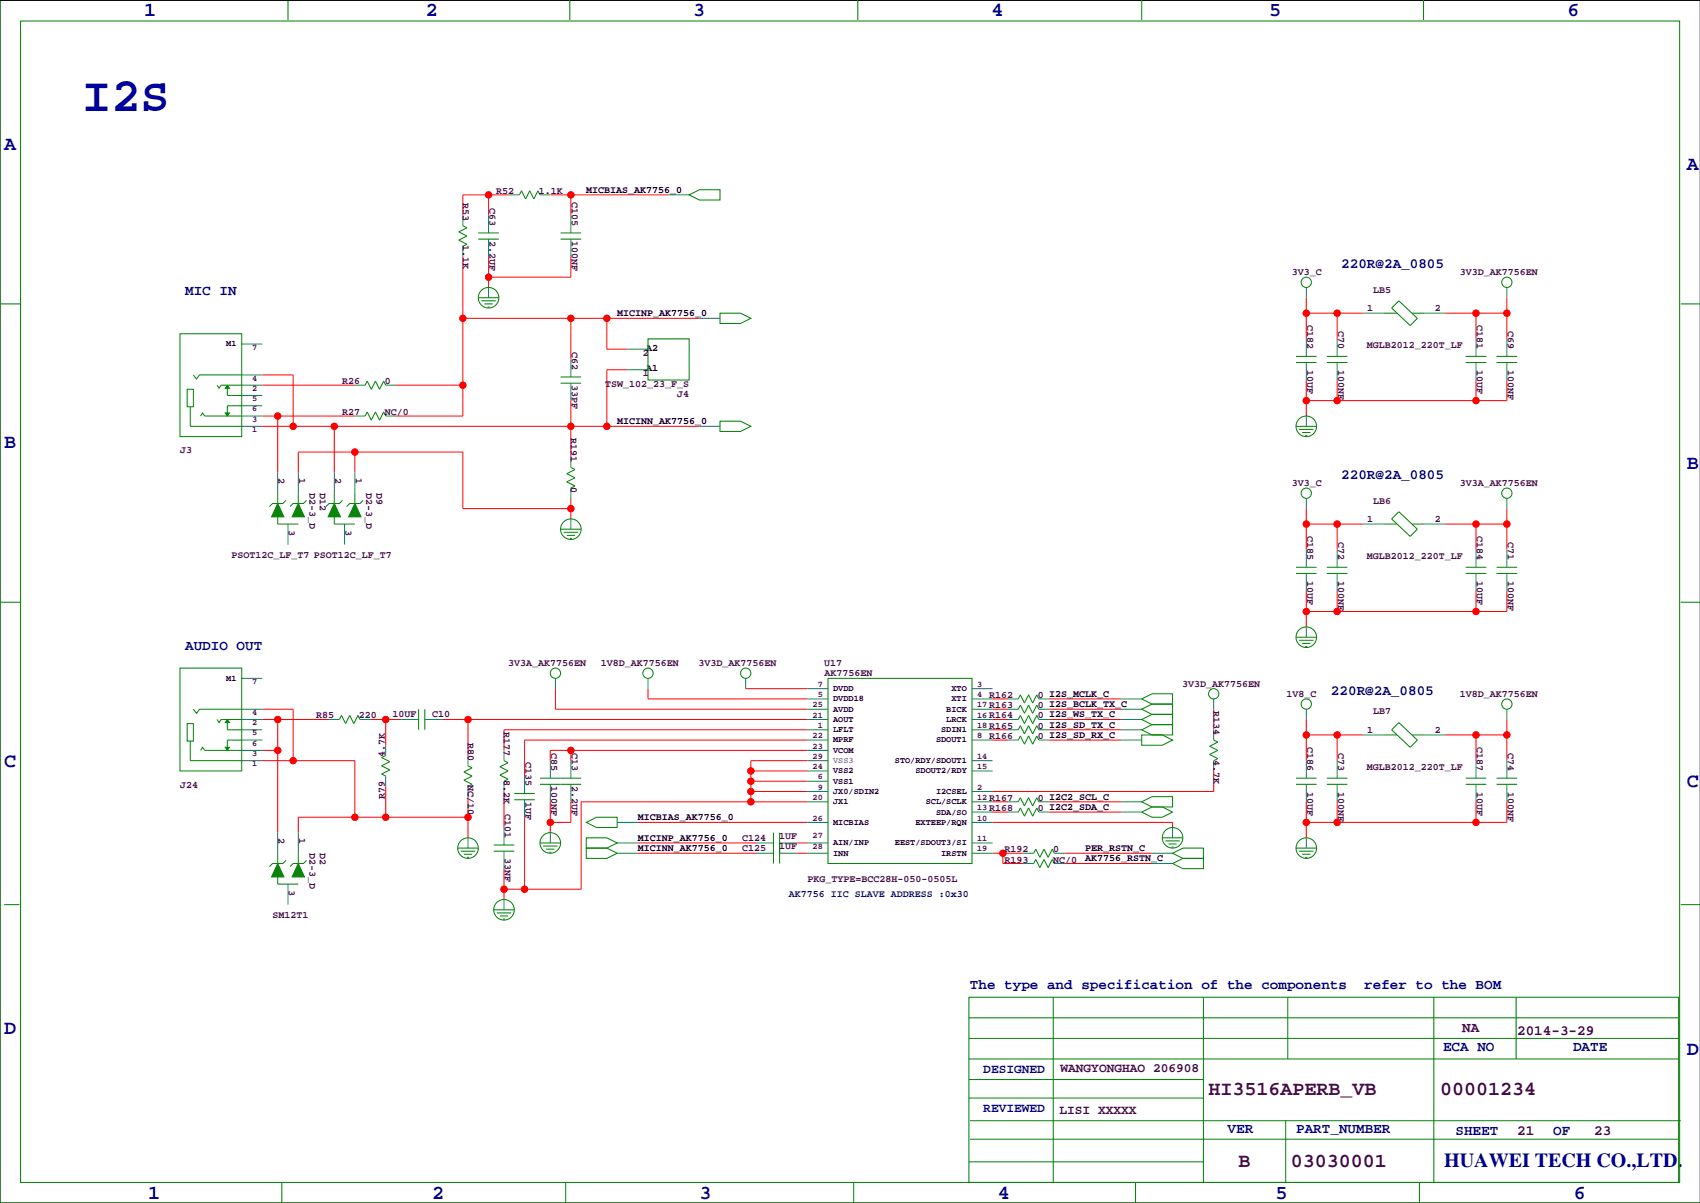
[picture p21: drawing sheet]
<svg xmlns="http://www.w3.org/2000/svg" width="420mm" height="297mm" viewBox="0 0 420 297" stroke-linecap="round" stroke-linejoin="round" font-family="sans-serif">
<defs><g id="words">
<text font-size="12" fill="#0000a0" x="20.3" y="27.4">I2S</text>
<g font-size="4.9" fill="#0000a0">
<text x="35.6" y="3.9">1</text>
<text x="105.2" y="3.9">2</text>
<text x="171.2" y="3.9">3</text>
<text x="244.9" y="3.9">4</text>
<text x="313.4" y="3.9">5</text>
<text x="387.1" y="3.9">6</text>
<text x="1" y="36.9">A</text>
<text x="416.6" y="42">A</text>
<text x="1" y="110.6">B</text>
<text x="416.6" y="115.7">B</text>
<text x="1" y="189.3">C</text>
<text x="416.6" y="194.4">C</text>
<text x="1" y="255.4">D</text>
<text x="416.6" y="260.5">D</text>
<text x="356.6" y="288">HUAWEI TECH CO.,LTD.</text>
<text x="36.6" y="296">1</text>
<text x="106.7" y="296">2</text>
<text x="172.7" y="296">3</text>
<text x="246.4" y="296">4</text>
<text x="315" y="296">5</text>
<text x="388.6" y="296">6</text>
</g>
<g font-size="4.9" fill="#400040">
<text x="298.5" y="270.5">HI3516APERB_VB</text>
<text x="355.6" y="270.5">00001234</text>
<text x="305.9" y="288.3">B</text>
<text x="318.8" y="288.3">03030001</text>
</g>
<g font-size="3.5" fill="#0000a0">
<text x="331.2" y="66.2">220R@2A_0805</text>
<text x="45.7" y="72.8">MIC IN</text>
<text x="331.2" y="118.3">220R@2A_0805</text>
<text x="45.7" y="160.4">AUDIO OUT</text>
<text x="328.7" y="171.6">220R@2A_0805</text>
<text x="239.5" y="244.2">The type and specification of the components</text>
<text x="336.9" y="244.2">refer to the BOM</text>
<text x="356.4" y="259.4">ECA NO</text>
<text x="388.5" y="259.4">DATE</text>
<text x="303.1" y="279.7">VER</text>
<text x="320.1" y="279.7">PART_NUMBER</text>
<text x="359.4" y="280.3">SHEET</text>
<text x="383.5" y="280.3">OF</text>
</g>
<g font-size="3.5" fill="#400040">
<text x="361.1" y="254.9">NA</text>
<text x="374.6" y="255.7">2014-3-29</text>
<text x="374.6" y="280.3">21</text>
<text x="393.7" y="280.3">23</text>
</g>
<g font-size="3.2" fill="#0000a0">
<text x="242.8" y="264.9">DESIGNED</text>
<text x="242.8" y="274.5">REVIEWED</text>
</g>
<g font-size="3.2" fill="#400040">
<text x="261.9" y="264.7">WANGYONGHAO 206908</text>
<text x="261.6" y="275.1">LISI XXXXX</text>
</g>
<g font-size="2.5" fill="#400040">
<text x="122.6" y="47.9">R52</text>
<text x="133.1" y="47.9">1.1K</text>
<text x="114.3" y="50" transform="rotate(90 114.3 50)">R53</text>
<text x="120.9" y="51.3" transform="rotate(90 120.9 51.3)">C63</text>
<text x="141.2" y="49.8" transform="rotate(90 141.2 49.8)">C105</text>
<text x="120.9" y="59.5" transform="rotate(90 120.9 59.5)">2.2UF</text>
<text x="141.2" y="59.5" transform="rotate(90 141.2 59.5)">100NF</text>
<text x="114.3" y="60.6" transform="rotate(90 114.3 60.6)">1.1K</text>
<text x="319" y="67.9">3V3_C</text>
<text x="360.5" y="67.9">3V3D_AK7756EN</text>
<text x="337.6" y="76.8">1</text>
<text x="339.1" y="72.3">LB5</text>
<text x="354.3" y="76.8">2</text>
<text x="322.8" y="80.3" transform="rotate(90 322.8 80.3)">C182</text>
<text x="330.4" y="81.8" transform="rotate(90 330.4 81.8)">C70</text>
<text x="364.7" y="80.3" transform="rotate(90 364.7 80.3)">C181</text>
<text x="372.3" y="81.8" transform="rotate(90 372.3 81.8)">C69</text>
<text x="141.2" y="86.9" transform="rotate(90 141.2 86.9)">C62</text>
<text x="158.7" y="87.8">2</text>
<text x="337.6" y="86">MGLB2012_220T_LF</text>
<text x="84.5" y="94.9">R26</text>
<text x="95" y="94.9">0</text>
<text x="141.2" y="95.1" transform="rotate(90 141.2 95.1)">33PF</text>
<text x="149.4" y="95.5">TSW_102_23_F_S</text>
<text x="158.7" y="92.9">1</text>
<text x="322.8" y="91.3" transform="rotate(90 322.8 91.3)">10UF</text>
<text x="330.4" y="91.3" transform="rotate(90 330.4 91.3)">100NF</text>
<text x="364.7" y="91.3" transform="rotate(90 364.7 91.3)">10UF</text>
<text x="372.3" y="91.3" transform="rotate(90 372.3 91.3)">100NF</text>
<text x="167.2" y="98">J4</text>
<text x="84.5" y="102.5">R27</text>
<text x="95" y="102.5">NC/0</text>
<text x="44.4" y="112">J3</text>
<text x="140.9" y="108.2" transform="rotate(90 140.9 108.2)">R191</text>
<text x="68.8" y="118" transform="rotate(90 68.8 118)">2</text>
<text x="73.9" y="118" transform="rotate(90 73.9 118)">1</text>
<text x="82.8" y="118" transform="rotate(90 82.8 118)">2</text>
<text x="87.9" y="118" transform="rotate(90 87.9 118)">1</text>
<text x="76.4" y="121.8" transform="rotate(90 76.4 121.8)">D2-3_D</text>
<text x="79" y="121.8" transform="rotate(90 79 121.8)">D12</text>
<text x="90.4" y="121.8" transform="rotate(90 90.4 121.8)">D2-3_D</text>
<text x="92.9" y="121.8" transform="rotate(90 92.9 121.8)">D9</text>
<text x="140.9" y="120.3" transform="rotate(90 140.9 120.3)">0</text>
<text x="319" y="120">3V3_C</text>
<text x="339.1" y="124.3">LB6</text>
<text x="360.5" y="120">3V3A_AK7756EN</text>
<text x="71.3" y="130.9" transform="rotate(90 71.3 130.9)">3</text>
<text x="85.3" y="130.9" transform="rotate(90 85.3 130.9)">3</text>
<text x="337.6" y="128.9">1</text>
<text x="354.3" y="128.9">2</text>
<text x="57.1" y="137.8">PSOT12C_LF_T7 PSOT12C_LF_T7</text>
<text x="322.8" y="132.4" transform="rotate(90 322.8 132.4)">C185</text>
<text x="330.4" y="133.8" transform="rotate(90 330.4 133.8)">C72</text>
<text x="364.7" y="132.4" transform="rotate(90 364.7 132.4)">C184</text>
<text x="372.3" y="133.8" transform="rotate(90 372.3 133.8)">C71</text>
<text x="322.8" y="143.4" transform="rotate(90 322.8 143.4)">10UF</text>
<text x="330.4" y="143.4" transform="rotate(90 330.4 143.4)">100NF</text>
<text x="337.6" y="138">MGLB2012_220T_LF</text>
<text x="364.7" y="143.4" transform="rotate(90 364.7 143.4)">10UF</text>
<text x="372.3" y="143.4" transform="rotate(90 372.3 143.4)">100NF</text>
<text x="125.5" y="164.5">3V3A_AK7756EN</text>
<text x="148.4" y="164.5">1V8D_AK7756EN</text>
<text x="172.5" y="164.5">3V3D_AK7756EN</text>
<text x="203.5" y="164.4">U17</text>
<text x="203.6" y="166.9">AK7756EN</text>
<text x="244.3" y="172.3">R162</text>
<text x="256.3" y="172.3">0 I2S_MCLK_C</text>
<text x="291.9" y="169.5">3V3D_AK7756EN</text>
<text x="317.7" y="172.1">1V8_C</text>
<text x="360.5" y="172.1">1V8D_AK7756EN</text>
<text x="78.1" y="177.4">R85</text>
<text x="88.6" y="177.4">220</text>
<text x="96.9" y="177.2">10UF</text>
<text x="106.7" y="177.2">C10</text>
<text x="244.3" y="179.9">R165</text>
<text x="244.3" y="177.4">R164</text>
<text x="244.3" y="174.9">R163</text>
<text x="256.3" y="179.9">0 I2S_SD_TX_C</text>
<text x="256.3" y="177.4">0 I2S_WS_TX_C</text>
<text x="256.3" y="174.9">0 I2S_BCLK_TX_C</text>
<text x="299.7" y="175.5" transform="rotate(90 299.7 175.5)">R134</text>
<text x="339.1" y="176.4">LB7</text>
<text x="115.5" y="183.4" transform="rotate(90 115.5 183.4)">R80</text>
<text x="124.4" y="180.6" transform="rotate(90 124.4 180.6)">R177</text>
<text x="136.1" y="185.9" transform="rotate(90 136.1 185.9)">C85</text>
<text x="141.2" y="185.9" transform="rotate(90 141.2 185.9)">C13</text>
<text x="244.3" y="182.5">R166</text>
<text x="256.3" y="182.5">0 I2S_SD_RX_C</text>
<text x="322.8" y="184.4" transform="rotate(90 322.8 184.4)">C186</text>
<text x="330.4" y="185.9" transform="rotate(90 330.4 185.9)">C73</text>
<text x="337.6" y="181">1</text>
<text x="354.3" y="181">2</text>
<text x="364.7" y="184.4" transform="rotate(90 364.7 184.4)">C187</text>
<text x="372.3" y="185.9" transform="rotate(90 372.3 185.9)">C74</text>
<text x="95" y="186.8" transform="rotate(-90 95 186.8)">4.7K</text>
<text x="129.8" y="188.2" transform="rotate(90 129.8 188.2)">C135</text>
<text x="299.7" y="187.6" transform="rotate(90 299.7 187.6)">4.7K</text>
<text x="337.6" y="190.1">MGLB2012_220T_LF</text>
<text x="44.4" y="194.5">J24</text>
<text x="95" y="197.3" transform="rotate(-90 95 197.3)">R79</text>
<text x="115.5" y="193.9" transform="rotate(90 115.5 193.9)">NC/10</text>
<text x="124.4" y="192.6" transform="rotate(90 124.4 192.6)">8.2K</text>
<text x="129.8" y="198" transform="rotate(90 129.8 198)">1UF</text>
<text x="136.1" y="194.2" transform="rotate(90 136.1 194.2)">100NF</text>
<text x="141.2" y="194.2" transform="rotate(90 141.2 194.2)">2.2UF</text>
<text x="244.3" y="197.7">R167</text>
<text x="256.3" y="197.7">0 I2C2_SCL_C</text>
<text x="322.8" y="195.4" transform="rotate(90 322.8 195.4)">10UF</text>
<text x="330.4" y="195.4" transform="rotate(90 330.4 195.4)">100NF</text>
<text x="364.7" y="195.4" transform="rotate(90 364.7 195.4)">10UF</text>
<text x="372.3" y="195.4" transform="rotate(90 372.3 195.4)">100NF</text>
<text x="124.7" y="200.9" transform="rotate(90 124.7 200.9)">C101</text>
<text x="244.3" y="200.3">R168</text>
<text x="256.3" y="200.3">0 I2C2_SDA_C</text>
<text x="68.8" y="206.9" transform="rotate(90 68.8 206.9)">2</text>
<text x="73.9" y="206.9" transform="rotate(90 73.9 206.9)">1</text>
<text x="183.3" y="207.6">C124</text>
<text x="192.4" y="209.8">1UF</text>
<text x="192.4" y="207.2">1UF</text>
<text x="76.4" y="210.7" transform="rotate(90 76.4 210.7)">D2-3_D</text>
<text x="79" y="210.7" transform="rotate(90 79 210.7)">D2</text>
<text x="124.7" y="211.9" transform="rotate(90 124.7 211.9)">33NF</text>
<text x="183.3" y="210.2">C125</text>
<text x="248.1" y="210.4">R192</text>
<text x="248.1" y="213">R193</text>
<text x="260.1" y="210.4">0</text>
<text x="260.1" y="213">NC/0</text>
<text x="71.3" y="219.8" transform="rotate(90 71.3 219.8)">3</text>
<text x="199.4" y="217.8">PKG_TYPE=BCC28H-050-0505L</text>
<text x="67.3" y="226.7">SM12T1</text>
</g>
<g font-size="2.5">
<text x="144.8" y="47.6">MICBIAS_AK7756_0</text>
<text x="152.4" y="78.1">MICINP_AK7756_0</text>
<text x="159.6" y="86.6">A2</text>
<text x="159.6" y="91.6">A1</text>
<text x="152.4" y="104.8">MICINN_AK7756_0</text>
<text x="157.5" y="202.6">MICBIAS_AK7756_0</text>
<text x="157.5" y="207.6">MICINP_AK7756_0</text>
<text x="157.5" y="210.2">MICINN_AK7756_0</text>
<text x="268" y="210.2">PER_RSTN_C</text>
<text x="268" y="212.7">AK7756_RSTN_C</text>
</g>
<text font-size="2.5" fill="#0000a0" x="194.8" y="221.6">AK7756 IIC SLAVE ADDRESS :0x30</text>
<g font-size="2.1">
<text x="55.9" y="85.5">M1</text>
<text x="55.9" y="168.1">M1</text>
<text x="205.7" y="170.6">DVDD</text>
<text x="205.7" y="173.2">DVDD18</text>
<text x="235" y="173.2">XTI</text>
<text x="235" y="170.6">XTO</text>
<text x="205.7" y="175.7">AVDD</text>
<text x="205.7" y="178.3">AOUT</text>
<text x="233.7" y="178.3">LRCK</text>
<text x="233.7" y="175.7">BICK</text>
<text x="205.7" y="180.8">LFLT</text>
<text x="205.7" y="183.3">MPRF</text>
<text x="205.7" y="185.9">VCOM</text>
<text x="231.1" y="183.3">SDOUT1</text>
<text x="232.4" y="180.8">SDIN1</text>
<text x="205.7" y="191">VSS2</text>
<text x="221" y="188.4">STO/RDY/SDOUT1</text>
<text x="226.1" y="191">SDOUT2/RDY</text>
<text x="205.7" y="193.5">VSS1</text>
<text x="205.7" y="196">JX0/SDIN2</text>
<text x="231.1" y="196">I2CSEL</text>
<text x="205.7" y="198.6">JX1</text>
<text x="205.7" y="203.7">MICBIAS</text>
<text x="226.1" y="203.7">EXTEEP/RQN</text>
<text x="228.6" y="198.6">SCL/SCLK</text>
<text x="231.1" y="201.1">SDA/SO</text>
<text x="205.7" y="208.7">AIN/INP</text>
<text x="221" y="208.7">EEST/SDOUT3/SI</text>
<text x="205.7" y="211.3">INN</text>
<text x="232.4" y="211.3">IRSTN</text>
</g>
<g font-size="2.1" fill="#400040">
<text x="62.2" y="86.3">7</text>
<text x="62.2" y="94">4</text>
<text x="62.2" y="101.6">6</text>
<text x="62.2" y="99">5</text>
<text x="62.2" y="96.5">2</text>
<text x="62.2" y="106.7">1</text>
<text x="62.2" y="104.1">3</text>
<text x="62.2" y="168.9">7</text>
<text x="201.9" y="172.1">5</text>
<text x="201.9" y="169.6">7</text>
<text x="241.3" y="169.6">3</text>
<text x="241.3" y="172.1">4</text>
<text x="62.2" y="176.5">4</text>
<text x="62.2" y="179">2</text>
<text x="200.7" y="177.2">21</text>
<text x="200.7" y="174.7">25</text>
<text x="201.9" y="179.8">1</text>
<text x="241.3" y="177.2">16</text>
<text x="241.3" y="174.7">17</text>
<text x="241.3" y="179.8">18</text>
<text x="62.2" y="181.6">5</text>
<text x="62.2" y="184.1">6</text>
<text x="200.7" y="184.8">23</text>
<text x="200.7" y="182.3">22</text>
<text x="241.3" y="182.3">8</text>
<text x="62.2" y="186.7">3</text>
<text x="62.2" y="189.2">1</text>
<text x="200.7" y="187.4">29</text>
<text x="200.7" y="189.9">24</text>
<text x="241.3" y="189.9">15</text>
<text x="241.3" y="187.4">14</text>
<text x="200.7" y="197.5">20</text>
<text x="201.9" y="192.5">6</text>
<text x="201.9" y="195">9</text>
<text x="241.3" y="197.5">12</text>
<text x="241.3" y="195">2</text>
<text x="200.7" y="202.6">26</text>
<text x="241.3" y="200.1">13</text>
<text x="241.3" y="202.6">10</text>
<text x="200.7" y="207">27</text>
<text x="200.7" y="209.5">28</text>
<text x="241.3" y="207.7">11</text>
<text x="241.3" y="210.2">19</text>
</g>
<text font-size="2.1" fill="#808080" x="205.7" y="188.4">VSS3</text>
</g></defs>
<path d="M419.9 .1h-419.9v296.9h419.9" fill="none" stroke="#000" stroke-width=".25"/>
<g fill="none" stroke="#f00" stroke-width=".25">
<path d="M120.6 48.1v5.1M125.7 48.1h-11.4v5.1M135.9 48.1h29.2M141 48.1v5.1M114.3 63.4v39.3h-16.5M114.3 78.6h58.4M120.6 63.4v7.6M141 63.4v5h-20.4M141 78.6v10.2M149.9 78.6v7.6h5M322.6 73.5v10.2M322.6 77.3h13.9"/>
<path d="M330.2 77.3v6.4M356.9 77.3h15.2M364.5 77.3v6.4M372.1 73.5v10.2M64.8 95.1h22.8M64.8 92.6h7.6v12.7M97.8 95.1h16.5M141 98.9v14M154.9 91.3h-5v14M322.6 93.8v8.9M330.2 93.8v5.1M364.5 93.8v5.1"/>
<path d="M372.1 93.8v5.1h-49.5M64.8 102.7h22.8M64.8 105.3h107.9M68.6 102.7v14M73.7 116.7v-5.1h40.6v14h26.7M82.5 105.3v11.4M87.6 111.6v5.1M141 123v5.1M322.6 125.6v10.1M322.6 129.4h13.9M330.2 129.4v6.3M356.9 129.4h15.2"/>
<path d="M364.5 129.4v6.3M372.1 125.6v10.1M322.6 145.9v8.9M330.2 145.9v5.1M364.5 145.9v5.1M372.1 145.9v5.1h-49.5M64.8 175.1h7.6v12.7M64.8 177.7h16.5M68.6 177.7v27.9M91.4 177.7h7.7M95.2 177.7v6.3M109.2 177.7h90.2"/>
<path d="M115.6 177.7v8.8M137.2 170v5.1h62.2M160 170v2.6h39.4M184.1 170h15.3M245.1 175.1h3.8M245.1 177.7h3.8M245.1 172.6h3.8M259.1 175.1h17.8M259.1 177.7h17.8M259.1 172.6h17.8M299.7 175.1v5.1M322.6 177.7v10.1"/>
<path d="M372.1 177.7v10.1M64.8 187.8h22.8v14M64.8 185.3h3.8M95.2 194.2v7.6M115.6 196.7v10.2M124.5 195.4v8.9M135.9 198v7.6M141 185.3v2.5M141 198v5.1h-5.1M185.4 195.4h14M185.4 192.9h14M185.4 190.4h14"/>
<path d="M199.4 180.2h-74.9v5.1M199.4 187.8h-14v10.2M199.4 198h-55.9v21.6h-19M199.4 182.7h-69.9v8.9M199.4 185.3h-63.5v2.5M245.1 198h3.8M245.1 182.7h3.8M245.1 180.2h3.8M259.1 198h17.8M259.1 182.7h17.8M259.1 180.2h17.8M299.7 190.4v5h-54.6"/>
<path d="M322.6 198v8.9M322.6 181.5h13.9M330.2 181.5v6.3M330.2 198v5.1M356.9 181.5h15.2M364.5 181.5v6.3M364.5 198v5.1M372.1 198v5.1h-49.5M115.6 201.8h-41.9v3.8M124.5 214.5v7.6M129.5 201.8v17.8M157.5 203.1h41.9"/>
<path d="M157.5 210.7h29.2M157.5 208.1h29.2M196.8 210.7h2.6M196.8 208.1h2.6M245.1 203.1h44.5v1.2M245.1 200.5h3.8M245.1 210.7h7.6M247.6 210.7v2.5h5.1M259.1 200.5h17.8M262.9 210.7h21.6M262.9 213.2h21.6"/>
<circle cx="120.7" cy="48.1" r=".76"/>
<circle cx="141" cy="48.1" r=".76"/>
<circle cx="114.3" cy="78.6" r=".76"/>
<circle cx="120.7" cy="68.4" r=".76"/>
<circle cx="141" cy="78.6" r=".76"/>
<circle cx="149.9" cy="78.6" r=".76"/>
<circle cx="322.6" cy="77.3" r=".76"/>
<circle cx="330.2" cy="77.3" r=".76"/>
<circle cx="364.5" cy="77.3" r=".76"/>
<circle cx="372.1" cy="77.3" r=".76"/>
<circle cx="114.3" cy="95.1" r=".76"/>
<circle cx="322.6" cy="98.9" r=".76"/>
<circle cx="330.2" cy="98.9" r=".76"/>
<circle cx="364.5" cy="98.9" r=".76"/>
<circle cx="68.6" cy="102.7" r=".76"/>
<circle cx="72.4" cy="105.3" r=".76"/>
<circle cx="82.6" cy="105.3" r=".76"/>
<circle cx="87.6" cy="111.6" r=".76"/>
<circle cx="141" cy="105.3" r=".76"/>
<circle cx="149.9" cy="105.3" r=".76"/>
<circle cx="141" cy="125.6" r=".76"/>
<circle cx="322.6" cy="129.4" r=".76"/>
<circle cx="330.2" cy="129.4" r=".76"/>
<circle cx="364.5" cy="129.4" r=".76"/>
<circle cx="372.1" cy="129.4" r=".76"/>
<circle cx="322.6" cy="151" r=".76"/>
<circle cx="330.2" cy="151" r=".76"/>
<circle cx="364.5" cy="151" r=".76"/>
<circle cx="68.6" cy="177.7" r=".76"/>
<circle cx="95.3" cy="177.7" r=".76"/>
<circle cx="115.6" cy="177.7" r=".76"/>
<circle cx="68.6" cy="185.3" r=".76"/>
<circle cx="72.4" cy="187.8" r=".76"/>
<circle cx="141" cy="185.3" r=".76"/>
<circle cx="185.4" cy="190.4" r=".76"/>
<circle cx="185.4" cy="195.4" r=".76"/>
<circle cx="185.4" cy="198" r=".76"/>
<circle cx="185.4" cy="192.9" r=".76"/>
<circle cx="322.6" cy="181.5" r=".76"/>
<circle cx="330.2" cy="181.5" r=".76"/>
<circle cx="364.5" cy="181.5" r=".76"/>
<circle cx="372.1" cy="181.5" r=".76"/>
<circle cx="87.6" cy="201.8" r=".76"/>
<circle cx="95.3" cy="201.8" r=".76"/>
<circle cx="115.6" cy="201.8" r=".76"/>
<circle cx="124.5" cy="219.6" r=".76"/>
<circle cx="129.5" cy="219.6" r=".76"/>
<circle cx="135.9" cy="203.1" r=".76"/>
<circle cx="247.7" cy="210.7" r=".76"/>
<circle cx="322.6" cy="203.1" r=".76"/>
<circle cx="330.2" cy="203.1" r=".76"/>
<circle cx="364.5" cy="203.1" r=".76"/>
</g>
<g fill="#f00" stroke="#f00" stroke-width=".25">
<circle cx="124.5" cy="219.6" r=".76"/>
<circle cx="185.4" cy="198" r=".76"/>
<circle cx="185.4" cy="195.4" r=".76"/>
<circle cx="185.4" cy="192.9" r=".76"/>
<circle cx="129.5" cy="219.6" r=".76"/>
<circle cx="185.4" cy="190.4" r=".76"/>
<circle cx="68.6" cy="102.7" r=".76"/>
<circle cx="87.6" cy="201.8" r=".76"/>
<circle cx="95.3" cy="201.8" r=".76"/>
<circle cx="72.4" cy="187.8" r=".76"/>
<circle cx="115.6" cy="201.8" r=".76"/>
<circle cx="95.3" cy="177.7" r=".76"/>
<circle cx="115.6" cy="177.7" r=".76"/>
<circle cx="149.9" cy="105.3" r=".76"/>
<circle cx="72.4" cy="105.3" r=".76"/>
<circle cx="82.6" cy="105.3" r=".76"/>
<circle cx="141" cy="105.3" r=".76"/>
<circle cx="322.6" cy="98.9" r=".76"/>
<circle cx="330.2" cy="98.9" r=".76"/>
<circle cx="364.5" cy="98.9" r=".76"/>
<circle cx="322.6" cy="77.3" r=".76"/>
<circle cx="330.2" cy="77.3" r=".76"/>
<circle cx="120.7" cy="48.1" r=".76"/>
<circle cx="135.9" cy="203.1" r=".76"/>
<circle cx="322.6" cy="203.1" r=".76"/>
<circle cx="330.2" cy="203.1" r=".76"/>
<circle cx="364.5" cy="203.1" r=".76"/>
<circle cx="330.2" cy="181.5" r=".76"/>
<circle cx="322.6" cy="181.5" r=".76"/>
<circle cx="322.6" cy="129.4" r=".76"/>
<circle cx="330.2" cy="129.4" r=".76"/>
<circle cx="372.1" cy="129.4" r=".76"/>
<circle cx="364.5" cy="129.4" r=".76"/>
<circle cx="322.6" cy="151" r=".76"/>
<circle cx="330.2" cy="151" r=".76"/>
<circle cx="364.5" cy="151" r=".76"/>
<circle cx="141" cy="185.3" r=".76"/>
<circle cx="120.7" cy="68.4" r=".76"/>
<circle cx="141" cy="48.1" r=".76"/>
<circle cx="247.7" cy="210.7" r=".76"/>
<circle cx="141" cy="125.6" r=".76"/>
<circle cx="87.6" cy="111.6" r=".76"/>
<circle cx="68.6" cy="185.3" r=".76"/>
<circle cx="68.6" cy="177.7" r=".76"/>
<circle cx="372.1" cy="181.5" r=".76"/>
<circle cx="364.5" cy="181.5" r=".76"/>
<circle cx="372.1" cy="77.3" r=".76"/>
<circle cx="364.5" cy="77.3" r=".76"/>
<circle cx="114.3" cy="95.1" r=".76"/>
<circle cx="149.9" cy="78.6" r=".76"/>
<circle cx="141" cy="78.6" r=".76"/>
<circle cx="114.3" cy="78.6" r=".76"/>
</g>
<g fill="none" stroke="#008080" stroke-width=".25">
<path d="M114.3 53.2v2.5M120.6 53.2v4.3M120.6 59v4.4M125.7 48.1h2.6M133.3 48.1h2.6M141 53.2v4.3M141 59v4.4M165.1 48.1h5.1M114.3 60.8v2.6M120.6 71v2.5M172.7 78.6h5.1M322.6 71v2.5"/>
<path d="M336.5 77.3h5.1M351.8 77.3h5.1M372.1 71v2.5M59.7 97.6h5.1M59.7 95.1h5.1M59.7 92.6h5.1M59.7 84.9h5.1M87.6 95.1h2.6M95.2 95.1h2.6M141 88.8v4.3M141 94.6v4.3M154.9 91.3h5.1"/>
<path d="M154.9 86.2h5.1M322.6 83.7v4.3M322.6 89.5v4.3M330.2 83.7v4.3M330.2 89.5v4.3M364.5 83.7v4.3M364.5 89.5v4.3M372.1 83.7v4.3M372.1 89.5v4.3M59.7 105.3h5.1M59.7 102.7h5.1M59.7 100.2h5.1"/>
<path d="M68.6 116.7v5.1M73.7 116.7v5.1M82.5 116.7v5.1M87.6 102.7h2.6M87.6 116.7v5.1M95.2 102.7h2.6M141 112.9v2.5M172.7 105.3h5.1M322.6 102.7v2.6M71.1 129.4v5.1M85.1 129.4v5.1M141 120.5v2.5"/>
<path d="M141 128.1v2.6M322.6 123v2.6M322.6 135.7v4.4M330.2 135.7v4.4M336.5 129.4h5.1M351.8 129.4h5.1M364.5 135.7v4.4M372.1 123v2.6M372.1 135.7v4.4M322.6 141.6v4.3M322.6 154.8v2.5M330.2 141.6v4.3"/>
<path d="M364.5 141.6v4.3M372.1 141.6v4.3M59.7 177.7h5.1M59.7 175.1h5.1M59.7 167.5h5.1M81.3 177.7h2.5M88.9 177.7h2.5M99.1 177.7h4.3M104.9 177.7h4.3M137.2 167.5v2.5M160 167.5v2.5M184.1 167.5v2.5"/>
<path d="M199.4 177.7h5.1M199.4 175.1h5.1M199.4 172.6h5.1M199.4 170h5.1M240 177.7h5.1M240 175.1h5.1M240 172.6h5.1M240 170h5.1M248.9 177.7h2.6M248.9 175.1h2.6M248.9 172.6h2.6M256.5 177.7h2.6"/>
<path d="M256.5 175.1h2.6M256.5 172.6h2.6M276.9 177.7h5M276.9 175.1h5M276.9 172.6h5M299.7 172.6v2.5M322.6 175.1v2.6M372.1 175.1v2.6M59.7 180.2h5.1M59.7 182.7h5.1M59.7 187.8h5.1M59.7 185.3h5.1"/>
<path d="M95.2 184v2.5M95.2 191.6v2.6M115.6 186.5v2.6M115.6 194.2v2.5M124.5 185.3v2.5M124.5 192.9v2.5M129.5 191.6v4.3M129.5 197.5v4.3M135.9 187.8v4.3M135.9 193.7v4.3M141 187.8v4.3M141 193.7v4.3"/>
<path d="M199.4 180.2h5.1M199.4 198h5.1M199.4 182.7h5.1M199.4 187.8h5.1M199.4 185.3h5.1M199.4 192.9h5.1M199.4 195.4h5.1M199.4 190.4h5.1M240 180.2h5.1M240 198h5.1M240 182.7h5.1M240 187.8h5.1"/>
<path d="M240 195.4h5.1M240 190.4h5.1M248.9 180.2h2.6M248.9 198h2.6M248.9 182.7h2.6M256.5 180.2h2.6M256.5 198h2.6M256.5 182.7h2.6M276.9 180.2h5M276.9 198h5M276.9 182.7h5M299.7 180.2v2.5"/>
<path d="M299.7 187.8v2.6M322.6 187.8v4.3M322.6 193.7v4.3M330.2 187.8v4.3M330.2 193.7v4.3M336.5 181.5h5.1M351.8 181.5h5.1M364.5 187.8v4.3M364.5 193.7v4.3M372.1 187.8v4.3M372.1 193.7v4.3M68.6 205.6v5.1"/>
<path d="M71.1 218.3v5.1M73.7 205.6v5.1M115.6 206.9v2.5M124.5 204.3v4.3M124.5 210.2v4.3M135.9 205.6v2.5M152.4 210.7h5.1M152.4 208.1h5.1M152.4 203.1h5.1M186.7 210.7h4.3M186.7 208.1h4.3M192.5 210.7h4.3"/>
<path d="M192.5 208.1h4.3M199.4 210.7h5.1M199.4 208.1h5.1M199.4 203.1h5.1M240 200.5h5.1M240 210.7h5.1M240 208.1h5.1M240 203.1h5.1M248.9 200.5h2.6M252.7 213.2h2.6M252.7 210.7h2.6M256.5 200.5h2.6"/>
<path d="M260.3 213.2h2.6M260.3 210.7h2.6M276.9 200.5h5M284.5 213.2h5.1M284.5 210.7h5.1M289.6 204.3v2.6M322.6 206.9v2.5M124.5 222.1v2.5"/>
</g>
<g fill="none" stroke="#008000" stroke-width=".25">
<path d="M0 -.1v297.1h419.9M71.1 0v4.9M140.7 0v4.9M211.8 0v4.9M281.9 0v4.9M351.5 0v4.9M5.1 5.2h409.7v286.8h-409.7zM114.3 55.7l1 .5-2 1.1 2 1-2 1 2 1-1 .5M118.1 57.5h5.1M118.1 59h5.1M128.3 48.1l.5-1 1 2 1-2 1 2 1-2 .5 1M138.4 57.5h5.1"/>
<path d="M138.4 59h5.1M170.2 48.1l2.5-1.3h5.1v2.6h-5.1zM0 75h5.1M118.1 73.5h5.1M118.9 74.3h3.5M119.6 75h2.1M120.4 75.8h.5M177.8 77.3h5.1l2.5 1.3-2.5 1.3h-5.1zM341.6 77.3h3.3M343.7 76.1l1.7-1.8 4.6 4.3-1.8 1.8zM348.7 77.3h3.1M415 75h4.9"/>
<path d="M44.4 82.4h15.3v25.4h-15.3zM46.2 96.1h1.6v4.3h-1.6zM47.8 92.6l.7 1 .8-1h10.4M53.6 95.1l.5 .8 .5-.8h5.1M56.1 95.1v2.5h3.6M90.2 95.1l.5-1 1 2 1-2 1 2 1-2 .5 1M138.4 93.1h5.1M138.4 94.6h5.1M160 83.7h10.2v10.1h-10.2zM320 88h5.1M320 89.5h5.1M327.7 88h5"/>
<path d="M327.7 89.5h5M361.9 88h5.1M361.9 89.5h5.1M369.6 88h5M369.6 89.5h5M47 100.4v4.9h12.7M49.5 102.7l.5-.7 .5 .7h9.2M59.7 100.2h-3.6v2.5M90.2 102.7l.5-1 1 2 1-2 1 2 1-2 .5 1M141 115.4l1 .5-2 1.1 2 1-2 1 2 1-1 .5M177.8 104h5.1l2.5 1.3-2.5 1.2h-5.1zM320 105.3h5.1"/>
<path d="M320.8 106h3.6M321.6 106.8h2M322.3 107.6h.5M68.6 121.8v2.5M68.6 125.1v4.3h5.1M70.6 123.6l-.8 .7h-2.5l-.8 .8M73.7 121.8v2.5M75.7 123.6l-.8 .7h-2.5l-.8 .8M82.5 125.1v4.3h5.1M82.5 121.8v2.5M84.6 123.6l-.8 .7h-2.5l-.8 .8M87.6 121.8v2.5"/>
<path d="M89.7 123.6l-.8 .7h-2.5l-.8 .8M138.4 130.7h5.1M139.2 131.4h3.5M140 132.2h2M140.7 133h.5M341.6 129.4h3.3M343.7 128.1l1.7-1.7 4.6 4.3-1.8 1.7zM348.7 129.4h3.1M0 148.7h5.1M320 157.3h5.1M320 140.1h5.1M320 141.6h5.1"/>
<path d="M320.8 158.1h3.6M321.6 158.9h2M322.3 159.6h.5M327.7 140.1h5M327.7 141.6h5M361.9 140.1h5.1M361.9 141.6h5.1M369.6 140.1h5M369.6 141.6h5M415 148.7h4.9M44.4 165h15.3v25.4h-15.3zM46.2 178.7h1.6v4.3h-1.6z"/>
<path d="M47.8 175.1l.7 1 .8-1h10.4M53.6 177.7l.5 .7 .5-.7h5.1M56.1 177.7v2.5h3.6M83.8 177.7l.5-1.1 1 2.1 1.1-2.1 1 2.1 1-2.1 .5 1.1M103.4 175.1v5.1M104.9 175.1v5.1M204.5 167.5h35.5v45.7h-35.5zM251.5 172.6l.5-1 1 2 1-2 1 2 1-2 .5 1M251.5 175.1l.5-1 1 2 1-2 1 2 1-2 .5 1M251.5 177.7l.5-1.1 1 2.1 1-2.1 1 2.1 1-2.1 .5 1.1M281.9 177.7l2.6-1.3h5.1v2.5h-5.1zM281.9 175.1l2.6-1.3h5.1v2.6h-5.1z"/>
<path d="M281.9 172.6l2.6-1.3h5.1v2.5h-5.1zM47 183v4.8h12.7M49.5 185.3l.5-.8 .5 .8h9.2M59.7 182.7h-3.6v2.6M95.2 186.5l-1 .6 2.1 1-2.1 1 2.1 1-2.1 1 1 .5M115.6 189.1l1 .5-2 1 2 1-2 1 2 1.1-1 .5M124.5 187.8l1 .5-2.1 1 2.1 1.1-2.1 1 2.1 1-1 .5M127 195.9h5.1M127 197.5h5.1M133.3 192.1h10.2M133.3 193.7h10.2M251.5 180.2l.5-1 1 2 1-2 1 2 1-2 .5 1"/>
<path d="M251.5 182.7l.5-1 1 2.1 1-2.1 1 2.1 1-2.1 .5 1M251.5 198l.5-1 1 2 1-2 1 2 1-2 .5 1M281.9 180.2l2.6-1.3h5.1v2.6h-5.1zM281.9 198l2.6-1.3h5.1v2.5h-5.1zM281.9 181.5h5.1l2.6 1.2-2.6 1.3h-5.1zM299.7 182.7l1 .5-2 1.1 2 1-2 1 2 1-1 .5M320 192.1h5.1M320 193.7h5.1M327.7 192.1h5M327.7 193.7h5M341.6 181.5h3.3M343.7 180.2l1.7-1.8 4.6 4.3-1.8 1.8z"/>
<path d="M348.7 181.5h3.1M361.9 192.1h5.1M361.9 193.7h5.1M369.6 192.1h5M369.6 193.7h5M68.6 210.7v2.5M68.6 214v4.3h5.1M70.6 212.5l-.8 .7h-2.5l-.8 .8M73.7 210.7v2.5M75.7 212.5l-.8 .7h-2.5l-.8 .8M113 209.4h5.1M113.8 210.2h3.5"/>
<path d="M114.6 210.9h2M115.3 211.7h.5M121.9 210.2h5.1M121.9 208.6h5.1M133.3 208.1h5.1M134.1 208.9h3.6M134.9 209.7h2M135.6 210.4h.5M144.8 209.4h5.1l2.5 1.3-2.5 1.2h-5.1zM144.8 206.9h5.1l2.5 1.2-2.5 1.3h-5.1zM144.8 203.1l2.5-1.3h5.1v2.5h-5.1zM191 205.6v7.6"/>
<path d="M192.5 205.6v7.6M251.5 200.5l.5-1 1 2 1-2 1 2 1-2 .5 1M255.3 213.2l.5-1 1 2 1-2 1 2 1-2 .5 1M255.3 210.7l.5-1 1 2 1-2 1 2 1-2 .5 1M281.9 200.5l2.6-1.3h2.5l2.6 1.3-2.6 1.3h-2.5zM287 206.9h5.1M287.8 207.6h3.5M288.5 208.4h2.1M289.3 209.2h.5M289.6 213.2l2.5-1.3h5.1v2.6h-5.1zM289.6 210.7l2.5-1.3h5.1v2.5h-5.1zM320 209.4h5.1"/>
<path d="M320.8 210.2h3.6M321.6 210.9h2M322.3 211.7h.5M1 223.4h3.8M121.9 224.6h5.1M122.7 225.4h3.5M123.4 226.2h2.1M124.2 226.9h.5M415 223.4h4.9M239.3 246.2h175.2v45.8h-175.2zM239.3 251.3h175.2M239.3 256.4h175.2"/>
<path d="M260.1 246.2v45.8M297.2 246.2v45.8M318 246.2v15.3M354.1 246.2v45.8M374.4 246.2v15.3M239.3 266.6h57.9M239.3 261.5h175.2M239.3 271.1h57.9M239.5 276.7h175.5M317.5 276.7v15.3M69.6 292v5M139.7 292v5"/>
<path d="M210.8 292v5M239.3 286.9h57.9M239.5 281.3h175M280.4 292v5M350.5 292v5M383.5 287.4h.1"/>
<circle cx="120.7" cy="73.5" r="2.54"/>
<circle cx="322.6" cy="69.7" r="1.27"/>
<circle cx="372.1" cy="69.7" r="1.27"/>
<circle cx="322.6" cy="105.3" r="2.54"/>
<circle cx="141" cy="130.7" r="2.54"/>
<circle cx="322.6" cy="121.8" r="1.27"/>
<circle cx="372.1" cy="121.8" r="1.27"/>
<circle cx="322.6" cy="157.3" r="2.54"/>
<circle cx="137.2" cy="166.2" r="1.27"/>
<circle cx="160" cy="166.2" r="1.27"/>
<circle cx="184.1" cy="166.2" r="1.27"/>
<circle cx="299.7" cy="171.3" r="1.27"/>
<circle cx="322.6" cy="173.8" r="1.27"/>
<circle cx="372.1" cy="173.8" r="1.27"/>
<circle cx="115.6" cy="209.4" r="2.54"/>
<circle cx="135.9" cy="208.1" r="2.54"/>
<circle cx="289.6" cy="206.9" r="2.54"/>
<circle cx="322.6" cy="209.4" r="2.54"/>
<circle cx="124.5" cy="224.6" r="2.54"/>
</g>
<g fill="#008000" stroke="#008000" stroke-width=".25">
<path d="M56.1 95.1l.5 .8h-1z" fill-rule="evenodd"/>
<path d="M55.6 102h1l-.5 .7z" fill-rule="evenodd"/>
<path d="M68.6 124.3l1.5 3.3h-3z" fill-rule="evenodd"/>
<path d="M73.7 124.3l1.5 3.3h-3.1z" fill-rule="evenodd"/>
<path d="M82.5 124.3l1.6 3.3h-3.1z" fill-rule="evenodd"/>
<path d="M87.6 124.3l1.6 3.3h-3.1z" fill-rule="evenodd"/>
<path d="M56.1 177.7l.5 .7h-1z" fill-rule="evenodd"/>
<path d="M55.6 184.5h1l-.5 .8z" fill-rule="evenodd"/>
<path d="M68.6 213.2l1.5 3.3h-3z" fill-rule="evenodd"/>
<path d="M73.7 213.2l1.5 3.3h-3.1z" fill-rule="evenodd"/>
</g>
<use href="#words"/>
</svg>
